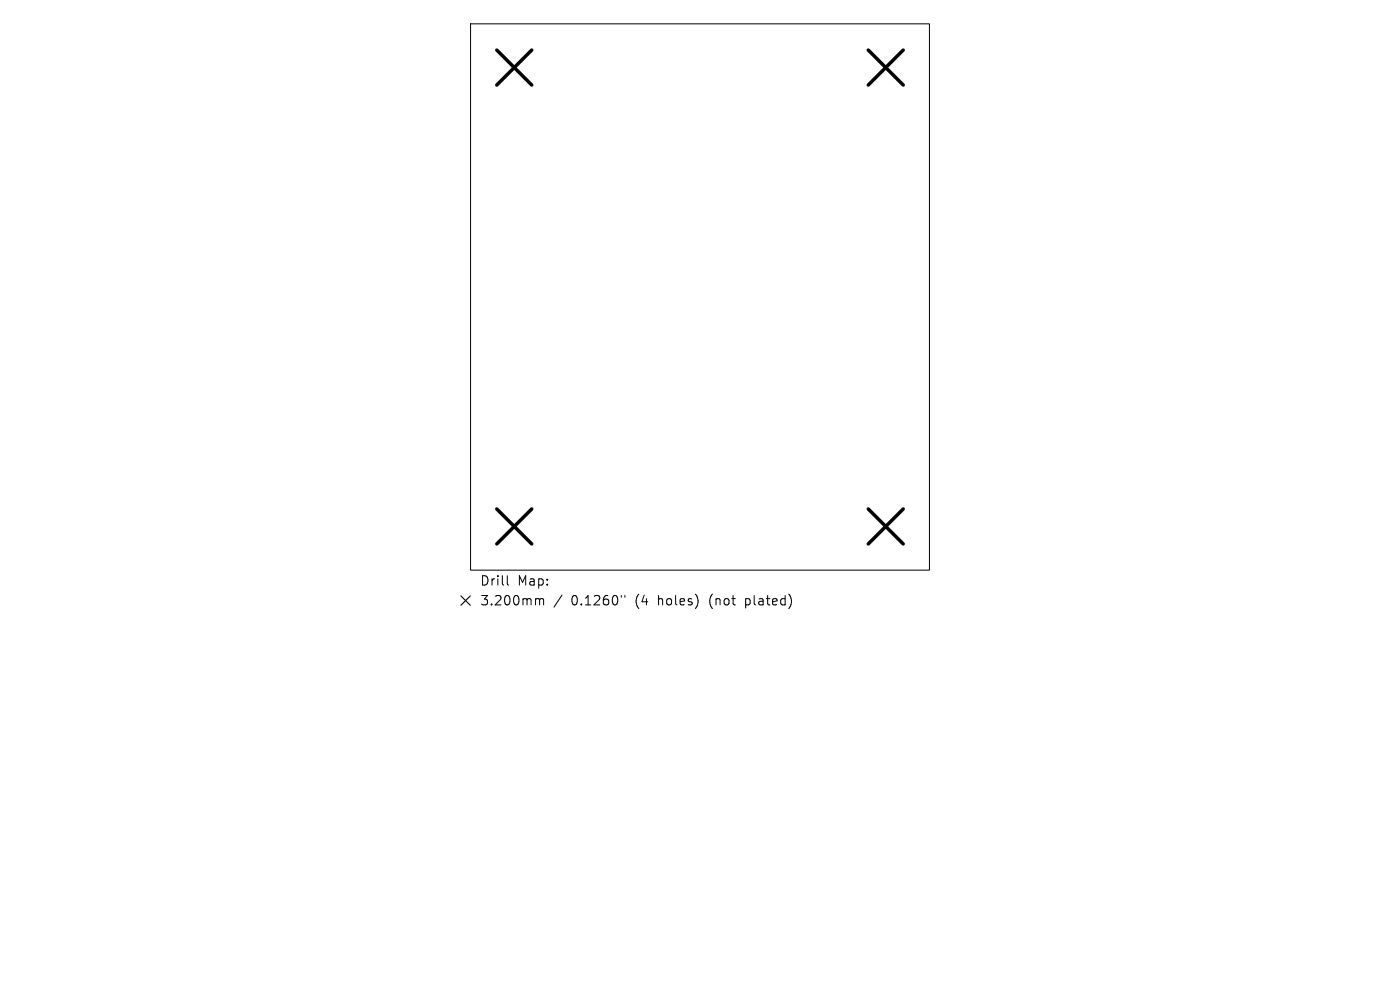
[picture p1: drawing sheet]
<svg xmlns="http://www.w3.org/2000/svg" width="297mm" height="210mm" viewBox="0 0 297 210" stroke-linecap="round" stroke-linejoin="round" font-family="sans-serif">
<defs><g id="words">
<g font-size="2.8">
<text x="101.8" y="124.5">Drill</text>
<text x="109.8" y="124.5">Map:</text>
<text x="101.8" y="128.7">3.200mm</text>
<text x="121.2" y="128.7">0.1260&quot;</text>
<text x="134.9" y="128.7">(4</text>
<text x="139.9" y="128.7">holes)</text>
<text x="151" y="128.7">(not</text>
<text x="158.8" y="128.7">plated)</text>
</g>
</g></defs>
<path d="M99.8 5.1h97.4v115.8h-97.4zM107.6 122.1v1.7l.3 .3M113.9 127l.5 .1 .1 .2M114.5 127.3l.3-.3 .4 .1 .1 1.2M114.5 127.3v1M119.2 126.2l-1.7 2.6M131.8 126.3v.4M132.6 126.3v.4" fill="none" stroke="#000" stroke-width=".21"/>
<path d="M105.4 10.6l7.4 7.4M112.8 10.6l-7.4 7.4M184.2 10.6l7.4 7.4M191.6 10.6l-7.4 7.4M105.4 108l7.4 7.4M112.8 108l-7.4 7.4M184.2 108l7.4 7.4M191.6 108l-7.4 7.4" fill="none" stroke="#000" stroke-width=".74"/>
<path d="M97.8 126.4l2 2M99.8 126.4l-2 2" fill="none" stroke="#000" stroke-width=".23"/>
<use href="#words"/>
</svg>
